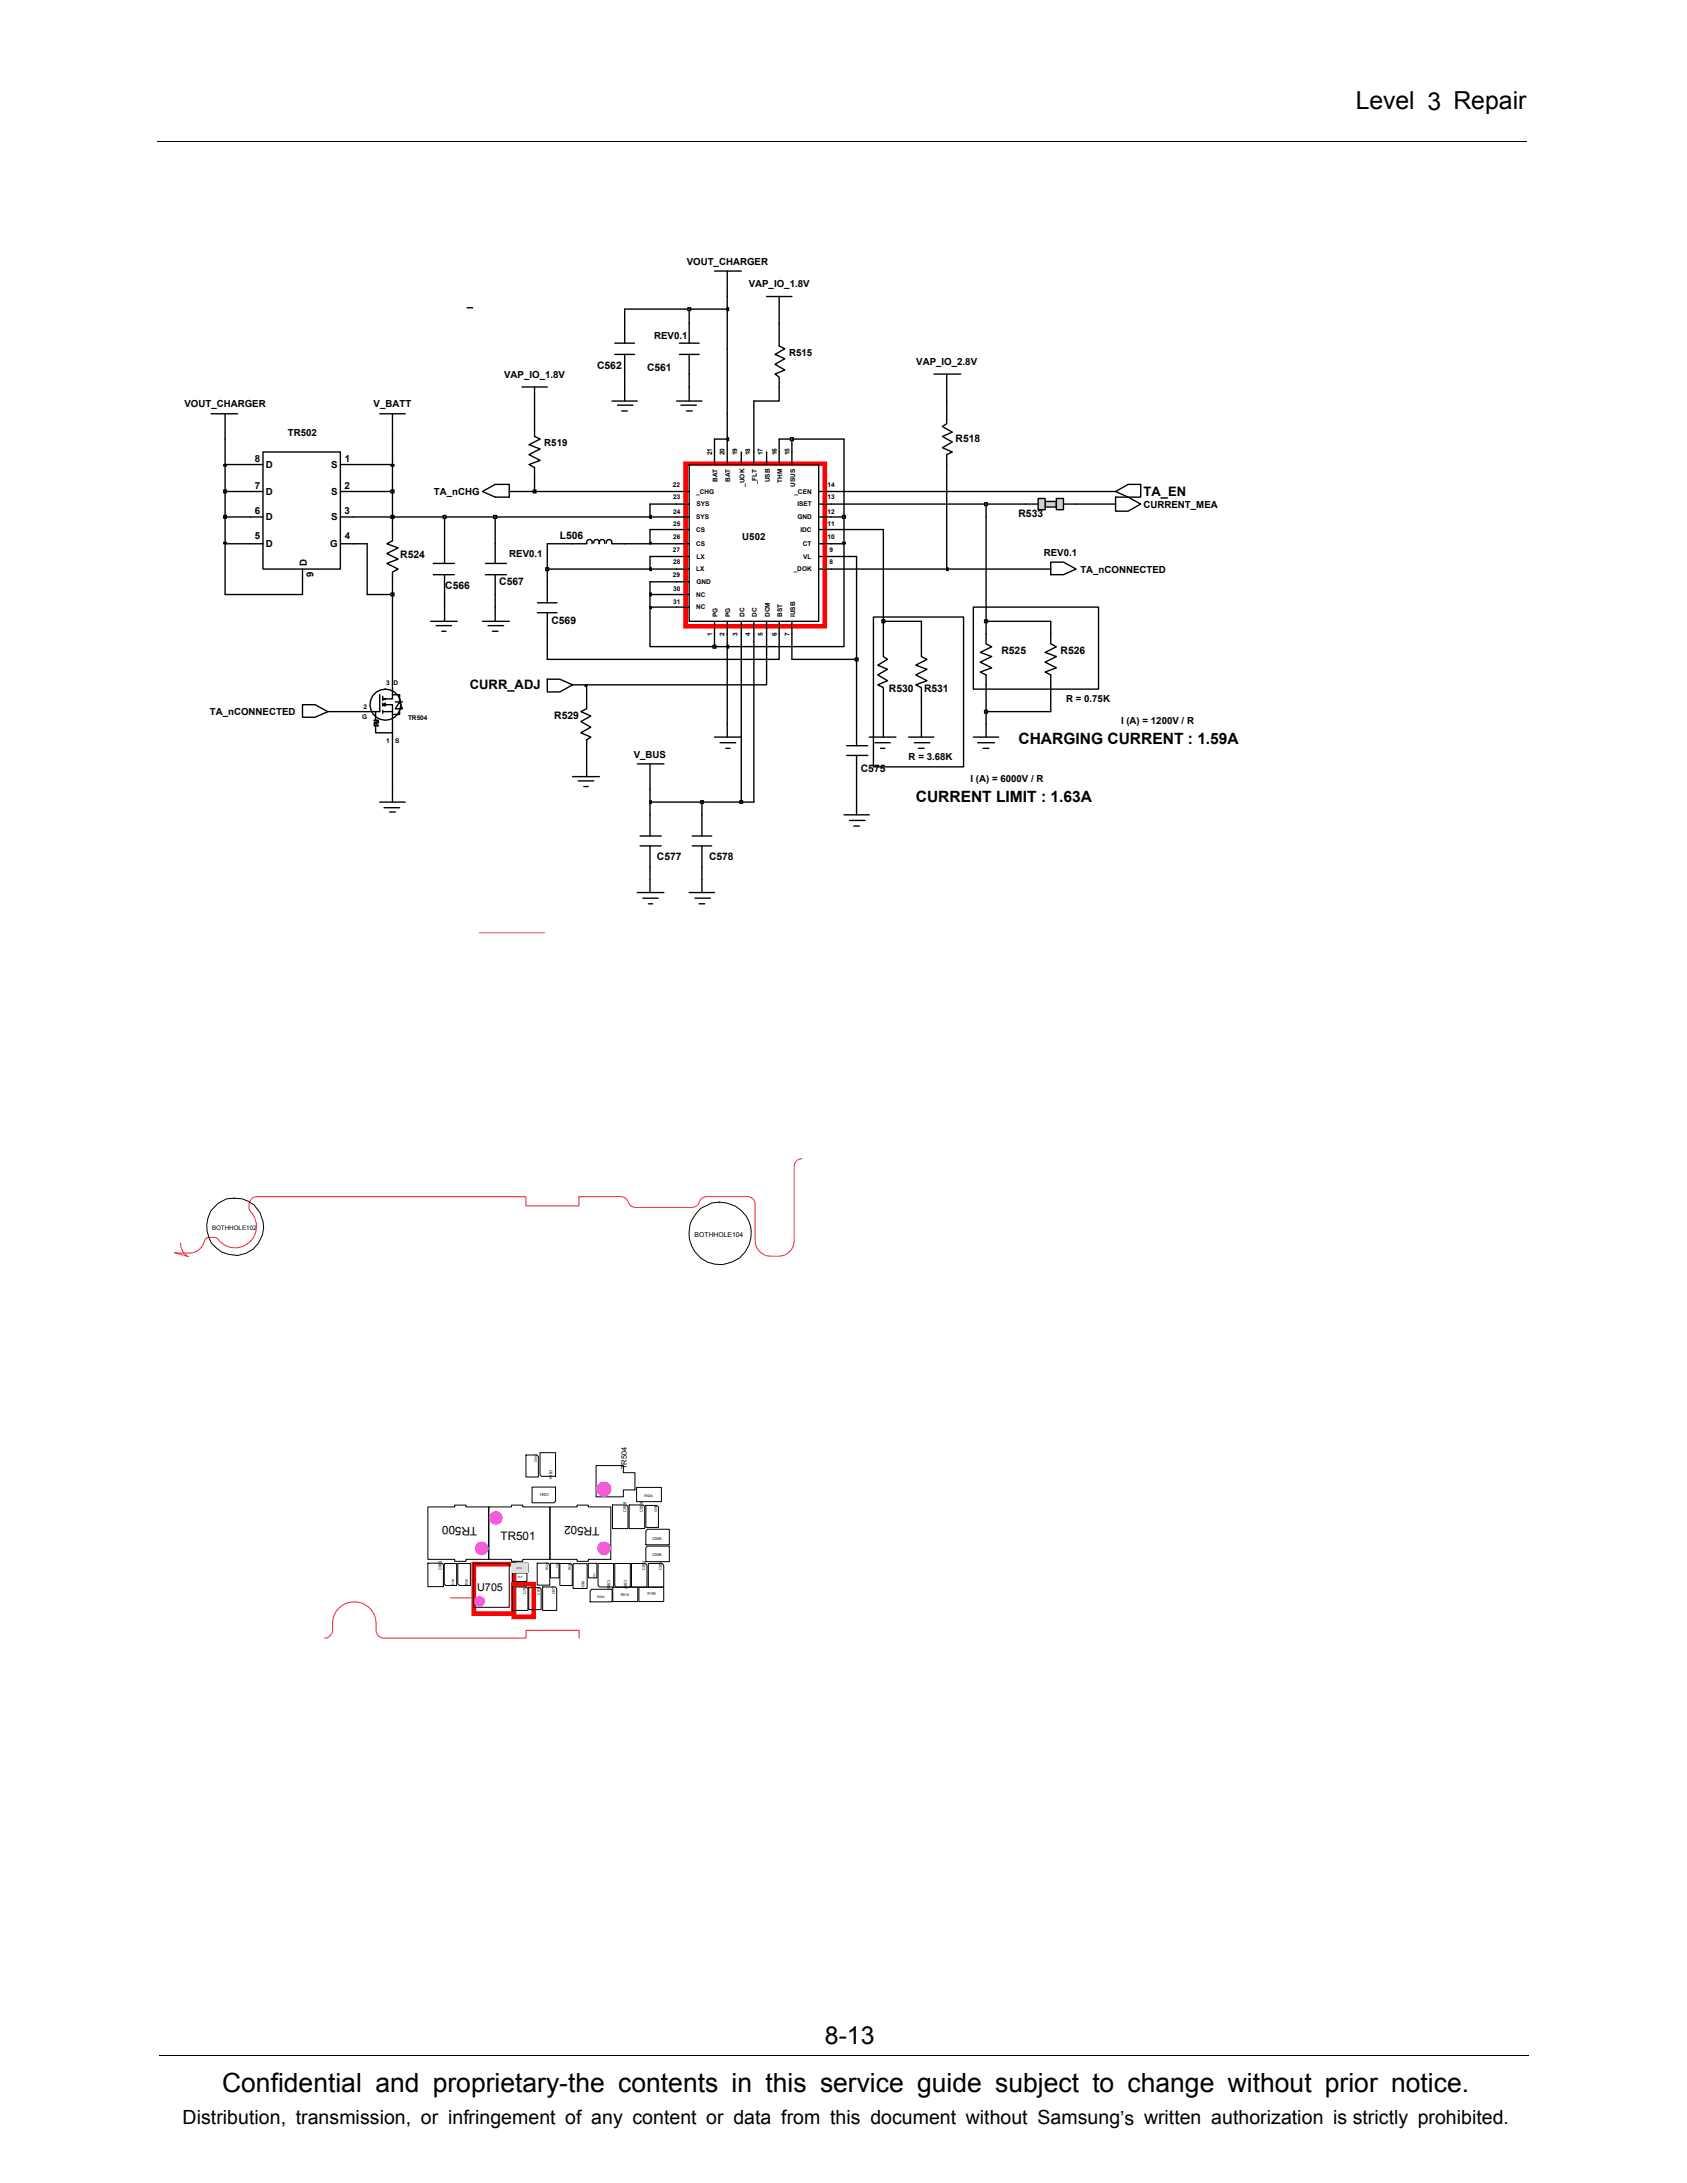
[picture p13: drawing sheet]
<svg xmlns="http://www.w3.org/2000/svg" width="216mm" height="279mm" viewBox="0 0 216 279" stroke-linecap="round" stroke-linejoin="round" font-family="sans-serif">
<defs><g id="words">
<text font-size="3.4" x="28.4" y="267.7">Confidential and proprietary-the contents in this service guide subject to change without prior notice.</text>
<g font-size="3.2">
<text x="173.5" y="14">Level 3 Repair</text>
<text x="105.6" y="261.6">8-13</text>
</g>
<text font-size="2.5" x="23.4" y="271.9">Distribution, transmission, or infringement of any content or data from this document without Samsung’s written authorization is strictly prohibited.</text>
<g font-size="2">
<text x="130.3" y="95.2">CHARGING CURRENT : 1.59A</text>
<text x="117.2" y="102.7">CURRENT LIMIT : 1.63A</text>
</g>
<g font-size="1.7">
<text x="146.3" y="63.5">TA_EN</text>
<text x="60.1" y="88.2">CURR_ADJ</text>
</g>
<g font-size="1.5">
<text x="61.1" y="195.4" transform="rotate(-180 61.1 195.4)">TR500</text>
<text x="64.1" y="197.1">TR501</text>
<text x="76.7" y="195.4" transform="rotate(-180 76.7 195.4)">TR502</text>
</g>
<text font-size="1.4" x="61.1" y="203.7">U705</text>
<g font-size="1.3">
<text x="76.4" y="47.2">C562</text>
<text x="82.8" y="47.5">C561</text>
<text x="122.3" y="56.6">R518</text>
<text x="51.2" y="71.4">R524</text>
<text x="71.6" y="69">L506</text>
<text x="130.3" y="66.2">R533</text>
<text x="57" y="75.4">C566</text>
<text x="63.9" y="74.8">C567</text>
<text x="70.6" y="79.9">C569</text>
<text x="128.2" y="83.7">R525</text>
<text x="135.7" y="83.7">R526</text>
<text x="113.8" y="88.6">R530</text>
<text x="118.3" y="88.6">R531</text>
<text x="70.9" y="92.1">R529</text>
<text x="110.2" y="98.9">C575</text>
<text x="84.1" y="110.1">C577</text>
<text x="90.7" y="110.1">C578</text>
</g>
<g font-size="1.2">
<text x="87.9" y="33.9">VOUT_CHARGER</text>
<text x="95.8" y="36.8">VAP_IO_1.8V</text>
<text x="83.7" y="43.4">REV0.1</text>
<text x="101" y="45.6">R515</text>
<text x="117.3" y="46.7">VAP_IO_2.8V</text>
<text x="23.6" y="52.1">VOUT_CHARGER</text>
<text x="47.8" y="52.1">V_BATT</text>
<text x="64.5" y="48.3">VAP_IO_1.8V</text>
<text x="32.6" y="59.1">8</text>
<text x="34" y="59.9">D</text>
<text x="36.9" y="55.9">TR502</text>
<text x="42.4" y="59.9">S</text>
<text x="44.1" y="59.1">1</text>
<text x="69.7" y="57.1">R519</text>
<text x="32.6" y="65.8">6</text>
<text x="32.6" y="62.5">7</text>
<text x="34" y="63.4">D</text>
<text x="42.4" y="63.4">S</text>
<text x="44.1" y="62.5">2</text>
<text x="44.1" y="65.8">3</text>
<text x="55.5" y="63.4">TA_nCHG</text>
<text x="146.3" y="65">CURRENT_MEA</text>
<text x="32.6" y="69">5</text>
<text x="34" y="70">D</text>
<text x="34" y="66.6">D</text>
<text x="42.2" y="70">G</text>
<text x="42.4" y="66.6">S</text>
<text x="44.1" y="69">4</text>
<text x="65.2" y="71.2">REV0.1</text>
<text x="95" y="69.1">U502</text>
<text x="133.6" y="71.2">REV0.1</text>
<text x="39.3" y="72.5" transform="rotate(-90 39.3 72.5)">D</text>
<text x="40.1" y="73.9" transform="rotate(-90 40.1 73.9)">9</text>
<text x="138.3" y="73.3">TA_nCONNECTED</text>
<text x="136.4" y="89.8">R = 0.75K</text>
<text x="26.9" y="91.5">TA_nCONNECTED</text>
<text x="143.5" y="92.7">I (A) = 1200V / R</text>
<text x="81.1" y="97">V_BUS</text>
<text x="116.3" y="97.2">R = 3.68K</text>
<text x="124.2" y="100.1">I (A) = 6000V / R</text>
</g>
<text font-size="1" x="80.2" y="188" transform="rotate(-90 80.2 188)">TR504</text>
<text font-size=".9" x="88.9" y="158.3">BOTHHOLE104</text>
<g font-size=".8">
<text x="91.1" y="58.3" transform="rotate(-90 91.1 58.3)">21</text>
<text x="92.7" y="58.3" transform="rotate(-90 92.7 58.3)">20</text>
<text x="94.4" y="58.3" transform="rotate(-90 94.4 58.3)">19</text>
<text x="96" y="58.3" transform="rotate(-90 96 58.3)">18</text>
<text x="97.6" y="58.3" transform="rotate(-90 97.6 58.3)">17</text>
<text x="99.4" y="58.3" transform="rotate(-90 99.4 58.3)">16</text>
<text x="101" y="58.3" transform="rotate(-90 101 58.3)">15</text>
<text x="86.1" y="62.3">22</text>
<text x="86.1" y="63.9">23</text>
<text x="86.1" y="65.7">24</text>
<text x="89.1" y="63.2">_CHG</text>
<text x="89.1" y="64.8">SYS</text>
<text x="91.8" y="61.7" transform="rotate(-90 91.8 61.7)">BAT</text>
<text x="93.4" y="61.7" transform="rotate(-90 93.4 61.7)">BAT</text>
<text x="95.3" y="62.3" transform="rotate(-90 95.3 62.3)">_UOK</text>
<text x="96.9" y="62" transform="rotate(-90 96.9 62)">_FLT</text>
<text x="98.5" y="61.7" transform="rotate(-90 98.5 61.7)">USB</text>
<text x="100.1" y="61.8" transform="rotate(-90 100.1 61.8)">THM</text>
<text x="101.7" y="63.2">_CEN</text>
<text x="101.7" y="62.3" transform="rotate(-90 101.7 62.3)">USUS</text>
<text x="102" y="64.8">ISET</text>
<text x="105.9" y="65.7">12</text>
<text x="105.9" y="63.9">13</text>
<text x="105.9" y="62.3">14</text>
<text x="86.1" y="70.6">27</text>
<text x="86.1" y="67.4">25</text>
<text x="86.1" y="69">26</text>
<text x="89.1" y="66.5">SYS</text>
<text x="89.1" y="68.1">CS</text>
<text x="89.1" y="69.9">CS</text>
<text x="89.1" y="71.5">LX</text>
<text x="102" y="66.5">GND</text>
<text x="102.4" y="68.1">IDC</text>
<text x="102.8" y="69.9">CT</text>
<text x="102.8" y="71.5">VL</text>
<text x="105.9" y="67.4">11</text>
<text x="105.9" y="69">10</text>
<text x="106.2" y="70.6">9</text>
<text x="86.1" y="73.9">29</text>
<text x="86.1" y="75.7">30</text>
<text x="86.1" y="77.3">31</text>
<text x="86.1" y="72.2">28</text>
<text x="89.1" y="76.4">NC</text>
<text x="89.1" y="78">NC</text>
<text x="89.1" y="73.1">LX</text>
<text x="89.1" y="74.8">GND</text>
<text x="101.6" y="73.1">_DOK</text>
<text x="106.2" y="72.2">8</text>
<text x="91.1" y="81.4" transform="rotate(-90 91.1 81.4)">1</text>
<text x="91.8" y="79" transform="rotate(-90 91.8 79)">PG</text>
<text x="92.7" y="81.4" transform="rotate(-90 92.7 81.4)">2</text>
<text x="93.5" y="79" transform="rotate(-90 93.5 79)">PG</text>
<text x="94.4" y="81.4" transform="rotate(-90 94.4 81.4)">3</text>
<text x="95.3" y="79" transform="rotate(-90 95.3 79)">DC</text>
<text x="96" y="81.4" transform="rotate(-90 96 81.4)">4</text>
<text x="96.9" y="79" transform="rotate(-90 96.9 79)">DC</text>
<text x="97.6" y="81.4" transform="rotate(-90 97.6 81.4)">5</text>
<text x="98.5" y="79" transform="rotate(-90 98.5 79)">DCM</text>
<text x="99.4" y="81.4" transform="rotate(-90 99.4 81.4)">6</text>
<text x="100.1" y="79" transform="rotate(-90 100.1 79)">BST</text>
<text x="101" y="81.4" transform="rotate(-90 101 81.4)">7</text>
<text x="101.7" y="79" transform="rotate(-90 101.7 79)">IUSB</text>
<text x="49.4" y="87.7">3 D</text>
<text x="46.4" y="92">G</text>
<text x="46.5" y="90.7">2</text>
<text x="49.4" y="95.1">1</text>
<text x="50.6" y="95.1">S</text>
<text x="52.2" y="92.2">TR504</text>
<text x="27.1" y="157.5">BOTHHOLE102</text>
</g>
<g font-size=".5">
<text x="70.3" y="191" transform="rotate(-180 70.3 191)">C561</text>
<text x="70.3" y="188.1" transform="rotate(90 70.3 188.1)">C564</text>
<text x="82.5" y="191.5">R524</text>
<text x="80.1" y="193.5" transform="rotate(-90 80.1 193.5)">C558</text>
<text x="82.3" y="193.5" transform="rotate(-90 82.3 193.5)">C559</text>
<text x="83.5" y="197">C555</text>
<text x="56.5" y="200.9" transform="rotate(-90 56.5 200.9)">C563</text>
<text x="67.3" y="204" transform="rotate(-90 67.3 204)">C705</text>
<text x="74.4" y="202.3" transform="rotate(90 74.4 202.3)">R531</text>
<text x="77.7" y="202.3" transform="rotate(90 77.7 202.3)">C560</text>
<text x="79.9" y="202.3" transform="rotate(90 79.9 202.3)">C557</text>
<text x="82.6" y="201" transform="rotate(-90 82.6 201)">C553</text>
<text x="83.5" y="199.2">C556</text>
<text x="83.9" y="203.8" transform="rotate(-180 83.9 203.8)">R519</text>
<text x="84.7" y="201" transform="rotate(-90 84.7 201)">C554</text>
<text x="71" y="204" transform="rotate(-90 71 204)">C577</text>
<text x="79.4" y="204.3">R515</text>
</g>
<g font-size=".4">
<text x="68.7" y="187.1" transform="rotate(-90 68.7 187.1)">C562</text>
<text x="84.1" y="193.5" transform="rotate(-90 84.1 193.5)">C566</text>
<text x="57.8" y="202" transform="rotate(90 57.8 202)">R517</text>
<text x="59.6" y="202" transform="rotate(90 59.6 202)">R522</text>
<text x="70.2" y="201" transform="rotate(-90 70.2 201)">R529</text>
<text x="73" y="201" transform="rotate(-90 73 201)">R525</text>
<text x="69.1" y="204.1" transform="rotate(-90 69.1 204.1)">C578</text>
<text x="76.4" y="204.5">R533</text>
</g>
<g font-size=".3">
<text x="66.1" y="200.8">R719</text>
<text x="66.9" y="201.7" transform="rotate(-180 66.9 201.7)">R722</text>
<text x="71.4" y="200.7" transform="rotate(-90 71.4 200.7)">R526</text>
<text x="75.9" y="201.4" transform="rotate(90 75.9 201.4)">R530</text>
</g>
</g></defs>
<path d="M20.2 18.1h175.3M20.4 263h175.3" fill="none" stroke="#000" stroke-width=".13"/>
<path d="M87.7 59.4h17.9v20.8h-17.9zM60.6 200.2h5.2v6.3h-5.2zM65.7 202.8h2.6v4.1h-2.6z" fill="none" stroke="#ff0101" stroke-width=".59"/>
<g fill="none" stroke="#000" stroke-width=".18">
<path d="M59.8 39.4h.7M98.1 38h3.2M99.7 38v3.4M27 53h3.4M28.8 53v3.2M48.6 53h3.3M50.2 53v3.2M66.8 49.5h3.2M68.4 49.5v3.5M88.2 59.5h.2M88.2 59.5h16.6v20h-16.6zM91.4 57.8v1.7"/>
<path d="M93.1 57.8v1.7M94.9 57.8v1.7M96.5 57.8v1.7M98.1 57.8v1.7M99.7 43v1.3l.7 .3-1.2 .8 1.2 .5-1.2 .7 1.2 .7-1.2 .6 .5 .4v1.2M99.7 57.8v1.7M101.3 57.8v1.7M119.5 47.9h3.5M121.2 53v1.2l-.6 .4 1.3 .7-1.3 .6 1.3 .7-1.3 .7 1.3 .5-.7 .4v1.3M121.2 47.9v3.4M55.1 79.5h3.4M55.5 72.1h2.6"/>
<path d="M55.5 73.6h2.6M56.9 69.6v2.5M56.9 73.6v2.5M56.9 77.7v1.8M61.7 62.9l1.7-.9h1.8v1.6h-1.8zM61.7 79.5h3.5M62.1 72.1h2.7M62.1 73.6h2.7M63.4 69.6v2.5M63.4 73.6v2.5M63.4 77.7v1.8M75.8 69.6a.37 .37 0 0 0-.4-.6 .37 .37 0 0 0-.3 .6h-1.8"/>
<path d="M76 69.5a.37 .37 0 0 1 .4-.5 .37 .37 0 0 1 .3 .6M76.7 69.6a.37 .37 0 0 1 .4-.6 .37 .37 0 0 1 .3 .6M77.6 69.5a.36 .36 0 0 1 .4-.5 .36 .36 0 0 1 .3 .6M78.3 69.6h1.6M86.6 62.9h1.6M86.6 66.2h1.6M86.6 69.6h1.6M86.6 72.8h1.6M86.6 76.1h1.6M86.6 64.5h1.6M86.6 67.8h1.6M86.6 71.2h1.6"/>
<path d="M86.6 74.5h1.6M86.6 77.7h1.6M91.4 79.5v1.6M93.1 79.5v1.6M94.9 79.5v1.6M96.5 79.5v1.6M98.1 79.5v1.6M99.7 79.5v1.6M101.3 79.5v1.6M104.8 64.5h1.6M104.8 67.8h1.6M104.8 71.2h1.6"/>
<path d="M104.8 62.9h1.6M104.8 66.2h1.6M104.8 69.6h1.6M104.8 72.8h1.6M131.2 64.5h1.7M134.5 71.9h1.6l1.6 .9-1.6 .8h-1.6zM136.1 64.5h1.6M142.8 62.9l1.6-.9h1.6v1.6h-1.6zM142.8 63.6h1.6l1.6 .9-1.6 .9h-1.6zM38.7 90.2h1.6l1.7 .9-1.7 .7h-1.6zM47.9 92.2h.5l-.3 .3 .3 .4h-.5l.2-.4zM48.1 91.1v1.1"/>
<path d="M48.1 92.9v.9h2.1M48.4 92.4v.1h-.5v.2M48.6 88.9v2.2h-1.6M49 90.2l.3-.2v.4l-.3-.2h1.2v4.1M49 89.1v.5M49 90v.4M49 90.9v.4M49 91.1h1.2M50.2 87.7v1.8h-1.2M50.2 88.9h.9v.9M50.6 89.8h.9M51.1 90.7v.7h-.9"/>
<path d="M51.1 89.8l.4 .9h-.9zM55.8 80.1h2M56.5 80.8h.6M62.5 80.1h2M63 80.8h.7M70 86.9h1.6l1.7 .8-1.7 .9h-1.6zM75.1 89.5v1.2l-.8 .4 1.3 .5-1.3 .8 1.3 .7-1.3 .7 1.3 .5-.5 .4v1.3M81.6 97.8h3.4M83.2 97.8v3.2M91.4 94.3h3.5M92.2 95.1h1.9M92.9 95.8h.5"/>
<path d="M93.1 92.7v1.6M113.1 82.8v1.2l.5 .4-1.3 .7 1.3 .6-1.3 .7 1.3 .7-1.3 .6 .8 .3v1.5M116.3 94.3h3.2M117 95.1h2M117.5 95.8h.8M117.9 82.8v1.2l.7 .4-1.4 .7 1.4 .6-1.4 .7 1.4 .7-1.4 .6 .7 .3v1.5M117.9 92.7v1.6M124.6 94.3h3.2M125.1 95.1h2.2M125.8 95.8h.8M126.2 81.1v1.3l.7 .4-1.4 .7 1.4 .5-1.4 .8 1.4 .7-1.4 .5 .7 .4v1.3M126.2 92.7v1.6"/>
<path d="M81.6 114.2h3.4M81.9 107h2.7M81.9 108.3h2.7M82.3 115h1.9M83 115.7h.5M83.2 104.3v2.7M83.2 108.3v2.7M83.2 112.6v1.6M88.2 114.2h3.2M88.6 108.3h2.5M88.6 107h2.5M88.9 115h2"/>
<path d="M89.5 115.7h.7M89.8 104.3v2.7M89.8 108.3v2.7M89.8 112.6v1.6"/>
<circle cx="49.3" cy="90.2" r="1.98"/>
</g>
<path d="M133.8 64.2h1.4v.7h-1.4z" fill="#bfd0d2"/>
<path d="M133.8 64.2h1.4v.7h-1.4z" fill="none" stroke="#000" stroke-width=".18"/>
<path d="M132.9 63.8h.9v1.4h-.9z" fill="#bfd0d2"/>
<path d="M132.9 63.8h.9v1.4h-.9z" fill="none" stroke="#000" stroke-width=".18"/>
<path d="M135.2 63.8h.9v1.4h-.9z" fill="#bfd0d2"/>
<g fill="none" stroke="#000" stroke-width=".18">
<path d="M91.4 34.7h3.5M93.1 34.7v3.3M32 59.5h1.7M33.7 57.8h9.9v15h-9.9zM43.6 59.5h1.6M68.4 54.6v1.3l.7 .3-1.4 .7 1.4 .6-1.4 .7 1.4 .7-1.4 .6 .7 .3v1.5M78.3 51.3h3.3M78.7 45.4h2.5M78.7 43.9h2.5M79 51.9h2M79.6 52.6h.7M79.9 41.4v2.5"/>
<path d="M79.9 45.4v2.5M79.9 49.5v1.8M86.6 51.3h3.2M87 45.4h2.5M87 43.9h2.5M87.1 51.9h2M87.9 52.6h.7M88.2 41.4v2.5M88.2 45.4v2.5M88.2 49.5v1.8M32 66.2h1.7M32 69.6h1.7"/>
<path d="M32 62.9h1.7M38.7 72.8v1.7M43.6 66.2h1.6M43.6 69.6h1.6M43.6 62.9h1.6M50.2 67.8v1.4l-.7 .4 1.4 .5-1.4 .7 1.4 .8-1.4 .5 1.4 .7-.7 .4v1.3M68.8 78.4h2.5M68.8 77.2h2.5M70 74.5v2.7M70 78.4v2.7M135.2 63.8h.9v1.4h-.9zM73.3 99.4h3.4"/>
<path d="M74 99.9h2M75.1 97.8v1.6M108.4 96.7h2.7M108.4 95.4h2.7M109.6 92.7v2.7M109.6 96.7v2.7M111.3 94.3h3.4M112 95.1h1.9M112.7 95.8h.5M113.1 92.7v1.6M134.5 81.1v1.3l.7 .4-1.4 .7 1.4 .5-1.4 .8 1.4 .7-1.4 .5 .7 .4v1.3M48.6 102.7h3.3"/>
<path d="M49.1 103.4h2M49.9 103.9h.7M50.2 101v1.7M74.7 100.7h.6M83.2 102.7v1.6M83.2 111v1.6M89.8 102.7v1.6M89.8 111v1.6M108 104.3h3.3M108.7 105h2M109.3 105.7h.7M109.6 102.7v1.6"/>
</g>
<path d="M83.2 102.5h.2v.3h-.2z" fill="#cedadd"/>
<path d="M83.2 102.5h.2v.3h-.2zM83.2 101v1.7h6.6" fill="none" stroke="#000" stroke-width=".18"/>
<path d="M89.7 102.5h.3v.3h-.3z" fill="#cedadd"/>
<path d="M89.7 102.5h.3v.3h-.3zM89.8 102.7h5.1" fill="none" stroke="#000" stroke-width=".18"/>
<path d="M94.7 102.5h.3v.3h-.3z" fill="#cedadd"/>
<path d="M42 91.1h5M50.2 94.3v6.7M75.1 96v1.8M93.1 82.8v9.9M96.5 81.1v21.6h-1.6v-21.6M109.6 84.4v8.3M109.6 99.4v3.3M113.1 89.5v3.2M117.9 89.5v3.2M126.2 91.1v1.6M94.7 102.5h.3v.3h-.3z" fill="none" stroke="#000" stroke-width=".18"/>
<path d="M126 90.9h.4v.4h-.4z" fill="#cedadd"/>
<path d="M50.2 76.1v11.6M73.3 87.7h1.8v1.8M126 90.9h.4v.4h-.4zM126.2 87.7v3.4h8.3v-3.4" fill="none" stroke="#000" stroke-width=".18"/>
<path d="M74.9 87.7h.2v.1h-.2z" fill="#cedadd"/>
<path d="M70 81.1v3.3h29.7v-3.3M74.9 87.7h.2v.1h-.2zM98.1 81.1v6.6h-23M101.3 81.1v3.3h8.3" fill="none" stroke="#000" stroke-width=".18"/>
<path d="M109.5 84.2h.3v.4h-.3z" fill="#cedadd"/>
<path d="M83.2 77.7v5.1h8.2M109.6 71.2v13.2M109.5 84.2h.3v.4h-.3z" fill="none" stroke="#000" stroke-width=".18"/>
<path d="M91.2 82.6h.4v.4h-.4z" fill="#cedadd"/>
<path d="M91.2 82.6h.4v.4h-.4zM91.4 81.1v1.7h1.7" fill="none" stroke="#000" stroke-width=".18"/>
<path d="M93.1 82.6h.1v.4h-.1z" fill="#cedadd"/>
<path d="M108 69.6v13.2h-14.9v-1.7M113.1 79.5v3.3M117.9 79.5v3.3M126.2 79.5v1.6M134.5 79.5v1.6M93.1 82.6h.1v.4h-.1z" fill="none" stroke="#000" stroke-width=".18"/>
<path d="M112.9 79.3h.3v.4h-.3z" fill="#cedadd"/>
<path d="M112.9 79.3h.3v.4h-.3zM113.1 67.8v11.7h4.8" fill="none" stroke="#000" stroke-width=".18"/>
<path d="M126 79.3h.4v.4h-.4z" fill="#cedadd"/>
<path d="M56.9 76.1v1.6M63.4 76.1v1.6M126 79.3h.4v.4h-.4zM126.2 66.2v13.3h8.3" fill="none" stroke="#000" stroke-width=".18"/>
<path d="M83.2 77.7h.2v.2h-.2z" fill="#cedadd"/>
<path d="M28.8 69.6v6.5h9.9v-1.6M47 69.6v6.5h3.2M83.2 77.7h.2v.2h-.2zM83.2 76.1v1.6h3.4" fill="none" stroke="#000" stroke-width=".18"/>
<path d="M50 75.9h.4v.4h-.4z" fill="#cedadd"/>
<path d="M50 75.9h.4v.4h-.4zM50.2 74.5v1.6" fill="none" stroke="#000" stroke-width=".18"/>
<path d="M83.2 75.9h.2v.4h-.2z" fill="#cedadd"/>
<path d="M70 72.8v1.7M83.2 75.9h.2v.4h-.2zM86.6 74.5h-3.4v1.6h3.4" fill="none" stroke="#000" stroke-width=".18"/>
<path d="M69.8 72.7h.4v.3h-.4z" fill="#cedadd"/>
<path d="M69.9 72.7h.3v.3h-.3zM70 69.6v3.2h13.2" fill="none" stroke="#000" stroke-width=".18"/>
<path d="M83.2 72.7h.2v.3h-.2z" fill="#cedadd"/>
<path d="M83.2 72.7h.2v.3h-.2zM83.2 71.2v1.6h3.4M106.4 72.8h14.8" fill="none" stroke="#000" stroke-width=".18"/>
<path d="M121.2 72.7h.1v.3h-.1z" fill="#cedadd"/>
<path d="M121.2 59.5v13.3h13.3M83.2 71.2h3.4M106.4 71.2h3.2M121.2 72.7h.1v.3h-.1z" fill="none" stroke="#000" stroke-width=".18"/>
<path d="M28.6 69.4h.4v.2h-.4z" fill="#cedadd"/>
<path d="M28.6 69.4h.4v.2h-.4zM28.8 66.2v3.4h3.2M45.2 69.6h1.8M56.9 66.2v3.4M63.4 66.2v3.4M70 69.6h3.3M79.9 69.6h3.3" fill="none" stroke="#000" stroke-width=".18"/>
<path d="M83.2 69.4h.2v.2h-.2z" fill="#cedadd"/>
<path d="M83.2 69.4h.2v.2h-.2zM83.2 67.8v1.8h3.4M106.4 69.6h1.6" fill="none" stroke="#000" stroke-width=".18"/>
<path d="M107.8 69.4h.4v.2h-.4z" fill="#cedadd"/>
<path d="M50.2 66.2v1.6M83.2 67.8h3.4M106.4 67.8h6.7M107.8 69.4h.4v.2h-.4zM108 66.2v3.4" fill="none" stroke="#000" stroke-width=".18"/>
<path d="M28.6 66h.4v.3h-.4z" fill="#cedadd"/>
<path d="M28.6 66h.4v.3h-.4zM28.8 62.9v3.3h3.2M45.2 66.2h5" fill="none" stroke="#000" stroke-width=".18"/>
<path d="M50 66h.4v.3h-.4z" fill="#cedadd"/>
<path d="M50 66h.4v.3h-.4zM50.2 62.9v3.3h6.7" fill="none" stroke="#000" stroke-width=".18"/>
<path d="M56.7 66h.4v.3h-.4z" fill="#cedadd"/>
<path d="M56.7 66h.4v.3h-.4zM56.9 66.2h6.5" fill="none" stroke="#000" stroke-width=".18"/>
<path d="M63.2 66h.4v.3h-.4z" fill="#cedadd"/>
<path d="M63.2 66h.4v.3h-.4zM63.4 66.2h19.8" fill="none" stroke="#000" stroke-width=".18"/>
<path d="M83.2 66h.2v.3h-.2z" fill="#cedadd"/>
<path d="M83.2 66h.2v.3h-.2zM83.2 64.5v1.7h3.4M106.4 66.2h1.6" fill="none" stroke="#000" stroke-width=".18"/>
<path d="M107.8 66h.4v.3h-.4z" fill="#cedadd"/>
<path d="M108 56.2v10M83.2 64.5h3.4M106.4 64.5h19.8v1.7M107.8 66h.4v.3h-.4z" fill="none" stroke="#000" stroke-width=".18"/>
<path d="M126 64.3h.4v.4h-.4z" fill="#cedadd"/>
<path d="M126 64.3h.4v.4h-.4zM126.2 64.5h5M137.7 64.5h5.1" fill="none" stroke="#000" stroke-width=".18"/>
<path d="M28.6 62.7h.4v.4h-.4z" fill="#cedadd"/>
<path d="M28.8 59.5v3.4h3.2M28.6 62.7h.4v.4h-.4zM45.2 62.9h5" fill="none" stroke="#000" stroke-width=".18"/>
<path d="M50 62.7h.4v.4h-.4z" fill="#cedadd"/>
<path d="M50.2 59.5v3.4M50 62.7h.4v.4h-.4zM65.2 62.9h3.2" fill="none" stroke="#000" stroke-width=".18"/>
<path d="M68.2 62.7h.4v.4h-.4z" fill="#cedadd"/>
<path d="M68.2 62.7h.4v.4h-.4zM68.4 61.3v1.6h18.2M106.4 62.9h36.4" fill="none" stroke="#000" stroke-width=".18"/>
<path d="M28.6 59.5h.4v.1h-.4z" fill="#cedadd"/>
<path d="M28.6 59.5h.4v.1h-.4zM28.8 56.2v3.3h3.2M45.2 59.5h5" fill="none" stroke="#000" stroke-width=".18"/>
<path d="M50 59.5h.4v.1h-.4z" fill="#cedadd"/>
<path d="M50 59.5h.4v.1h-.4zM50.2 56.2v3.3M93.1 57.8v-1.6h-1.7v1.6M96.5 51.3v6.5M99.7 56.2v1.6M101.3 56.2v1.6" fill="none" stroke="#000" stroke-width=".18"/>
<path d="M93.1 56h.1v.4h-.1z" fill="#cedadd"/>
<path d="M93.1 56h.1v.4h-.1zM93.1 53v3.2M99.7 56.2h1.6" fill="none" stroke="#000" stroke-width=".18"/>
<path d="M101.2 56h.3v.4h-.3z" fill="#cedadd"/>
<path d="M93.1 39.6v13.4M68.4 53v1.6M79.9 41.4v-1.8h8.3v1.8M79.9 47.9v1.6M88.2 47.9v1.6M99.7 41.4v1.6M99.7 49.5v1.8h-3.2M101.2 56h.3v.4h-.3zM101.3 56.2h6.7M121.2 51.3v1.7" fill="none" stroke="#000" stroke-width=".18"/>
<path d="M88 39.4h.4v.4h-.4z" fill="#cedadd"/>
<path d="M88 39.4h.4v.4h-.4zM88.2 39.6h4.9" fill="none" stroke="#000" stroke-width=".18"/>
<path d="M93.1 39.4h.1v.4h-.1z" fill="#cedadd"/>
<path d="M93.1 39.4h.1v.4h-.1zM93.1 38v1.6M111.8 79h11.5v19.1h-11.5zM124.6 77.7h16v10.5h-16z" fill="none" stroke="#000" stroke-width=".18"/>
<path d="M61.3 119.4h8.4M102.6 148.3a1.01 1.01 0 0 0-1 1v9.5a2.02 2.02 0 0 1-1.9 2 2.6 2.6 0 0 1-2.6-.7 1.78 1.78 0 0 1-.5-1.3v-4.7a1.01 1.01 0 0 0-1-1h-5.2a1.12 1.12 0 0 0-1 1l-.3 .2-.6 .3h-7.2a1.18 1.18 0 0 1-1-1l-.3-.3-.6-.2-5.3 .1v1.1h-6.8v-1.1h-34.4a1.2 1.2 0 0 0-1 .8 1.2 1.2 0 0 0 .4 1.3 2.76 2.76 0 0 1-.6 3.9 2.76 2.76 0 0 1-4-.7 1.67 1.67 0 0 0-1.2-.1l-.3 .2a2.06 2.06 0 0 1-2 1.8l-1.9-.1 1.8 .5a1.94 1.94 0 0 1-1-1.7M41.6 209.7l.2-.1a1.07 1.07 0 0 0 .8-.9 3.1 3.1 0 0 1 1.1-3.2 2.78 2.78 0 0 1 2.9-.2 2.78 2.78 0 0 1 1.5 2.5 2.08 2.08 0 0 0 .2 1.4l.4 .4 .4 .1h18.2v-1h6.8v1M57.7 204.5h3.5" fill="none" stroke="#ff1e45" stroke-width=".13"/>
<g fill="none" stroke="#000" stroke-width=".13">
<path d="M27.9 154a3.7 3.7 0 0 1 5.2 .9 3.7 3.7 0 0 1-.9 5.1 3.7 3.7 0 0 1-5.1-.9 3.8 3.8 0 0 1 .8-5.1zM54.8 192.9h3.4v-.3h1.4v.3h2.9v6.7h-2.9v.2h-1.4v-.2h-3.4zM62.6 192.9h2.9v-.3h1.4v.3h3.5v6.7h-3.5v.2h-1.4v-.2h-2.9zM67.3 186.2h1.4l.2 .2v2.6h-1.6zM68.1 190.3h3v1.8l-.2 .2h-2.8zM69.1 185.9h2v3.1h-1.8l-.2-.3zM70.4 192.9h3.5v-.3h1.4v.3h2.9v6.7h-2.9v.2h-1.4v-.2h-3.5zM76.3 187.6h3.5v.9h1.5v2.2h-1.5v.9h-3.5zM78.4 192.6h1.8l.2 .2v2.8h-2zM80.5 192.6h1.8l.2 .2v2.8h-2zM81.5 190.4h3.1v1.8h-3.1zM82.7 198.1l.1-.2h2.9v2h-3z"/>
<path d="M82.7 192.7h1.4l.2 .2v2.6h-1.6zM82.8 195.7h2.9v2h-3v-1.8zM54.8 200.1h1.8l.1 .2v2.8h-1.9zM56.9 200.1h1.5v2.8h-1.4l-.1-.2zM58.6 200.1h1.6v2.8h-1.4l-.2-.2zM60.6 200.1h4.6v5.6h-4.6zM65.5 200.1h2.1v1.2h-2.1zM65.6 201.3h1.8v1.1h-1.8zM65.6 203.1h1.8l.2 .2v2.8h-2zM67.7 203.2h1.4l.2 .2v2.6h-1.6zM68.7 200.1h1.4l.3 .2v2.6h-1.7zM69.4 203.1h1.7l.1 .2v2.8h-1.8z"/>
<path d="M70.4 200.1h1.1v1.9h-1.1zM71.6 200.1h1.4l.2 .2v2.6h-1.6zM73.3 200.1h1.8v3.2h-1.8zM75.3 200.1h1.1v1.9h-1.1zM75.7 203.4h2.6v1.6h-2.8v-1.4zM76.5 200.1h2v3h-1.8l-.2-.2zM78.4 203.2h3.2v1.8h-3.2zM78.7 200.1h2v3h-1.8l-.2-.2zM80.8 200.1h1.8l.2 .2v2.8h-2zM81.8 203.2h3.1v1.8h-3.1zM83 200.1h1.8l.1 .2v2.8h-1.9z"/>
<circle cx="92.2" cy="157.9" r="4"/>
</g>
<path d="M65.5 200.1h2.1v1.2h-2.1z" fill="#dce4e5"/>
<g fill="#f15dff">
<circle cx="61.7" cy="198.2" r=".89"/>
<circle cx="63.4" cy="194.3" r=".9"/>
<circle cx="77.3" cy="198.2" r=".9"/>
<circle cx="77.3" cy="190.6" r="1"/>
<circle cx="61.4" cy="205" r=".69"/>
</g>
<use href="#words"/>
</svg>
